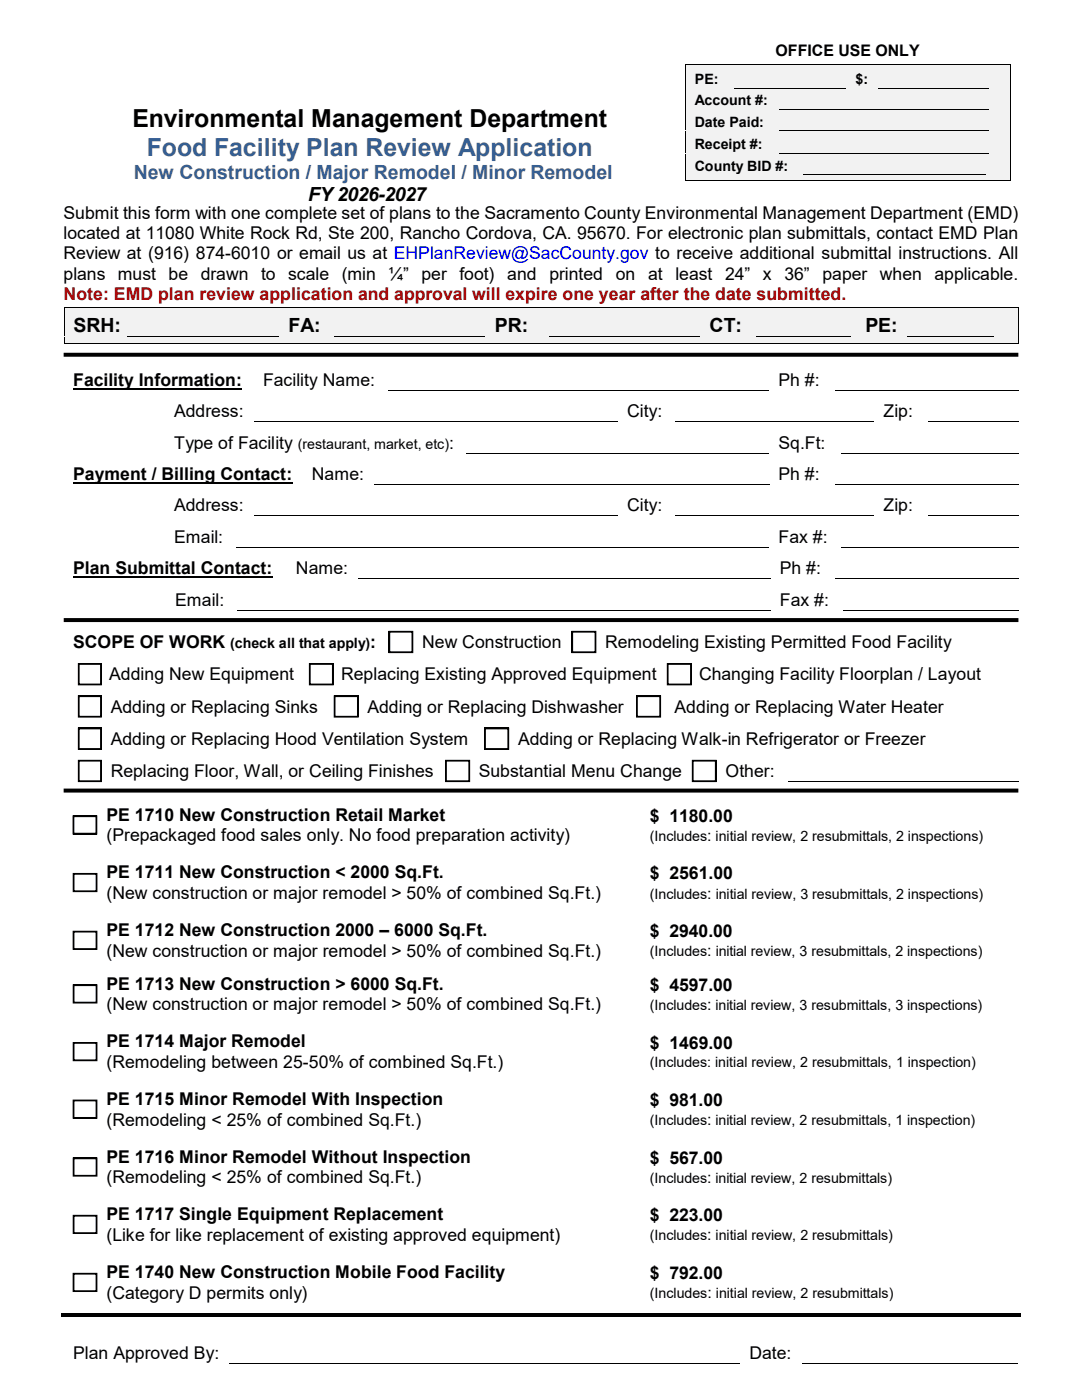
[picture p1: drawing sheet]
<svg xmlns="http://www.w3.org/2000/svg" width="216mm" height="279mm" viewBox="0 0 216 279" stroke-linecap="round" stroke-linejoin="round" font-family="sans-serif">
<defs><g id="words">
<text font-size="5" x="26.4" y="25.4">Environmental Management Department</text>
<text font-size="5" fill="#365f91" x="29.3" y="31.1">Food Facility Plan Review Application</text>
<text font-size="3.9" fill="#365f91" x="26.7" y="35.8">New Construction / Major Remodel / Minor Remodel</text>
<g font-size="3.9">
<text x="61.5" y="40.2">FY 2026-2027</text>
<text x="14.7" y="66.2">SRH:</text>
<text x="57.6" y="66.2">FA:</text>
<text x="98.7" y="66.2">PR:</text>
<text x="141.6" y="66.2">CT:</text>
<text x="172.7" y="66.2">PE:</text>
</g>
<g font-size="3.5">
<text x="12.7" y="43.7">Submit this form with one complete set of plans to the Sacramento County Environmental Management Department (EMD)</text>
<text x="12.7" y="47.7">located at 11080 White Rock Rd, Ste 200, Rancho Cordova, CA. 95670. For electronic plan submittals, contact EMD Plan</text>
<text x="12.7" y="51.8">Review at (916) 874-6010 or email us at EHPlanReview@SacCounty.gov to receive additional submittal instructions. All</text>
<text x="12.7" y="55.8">plans</text>
<text x="23.5" y="55.8">must</text>
<text x="33.6" y="55.8">be</text>
<text x="40" y="55.8">drawn</text>
<text x="52.1" y="55.8">to</text>
<text x="57.5" y="55.8">scale</text>
<text x="68.2" y="55.8">(min</text>
<text x="77.5" y="55.8">¼”</text>
<text x="84.1" y="55.8">per foot)</text>
<text x="101.2" y="55.8">and</text>
<text x="109.6" y="55.8">printed</text>
<text x="122.9" y="55.8">on</text>
<text x="129.3" y="55.8">at</text>
<text x="134.8" y="55.8">least</text>
<text x="144.7" y="55.8">24”</text>
<text x="152.2" y="55.8">x</text>
<text x="156.5" y="55.8">36”</text>
<text x="164.1" y="55.8">paper when</text>
<text x="186.5" y="55.8">applicable.</text>
<text x="14.6" y="77">Facility Information:</text>
<text x="52.5" y="77">Facility Name:</text>
<text x="155.4" y="77">Ph #:</text>
<text x="34.8" y="83.3">Address:</text>
<text x="125.1" y="83.3">City:</text>
<text x="176.3" y="83.3">Zip:</text>
<text x="34.8" y="89.5">Type of Facility</text>
<text x="89.6" y="89.5">:</text>
<text x="155.4" y="89.5">Sq.Ft:</text>
<text x="14.6" y="95.8">Payment / Billing Contact:</text>
<text x="62.2" y="95.8">Name:</text>
<text x="155.4" y="95.8">Ph #:</text>
<text x="34.8" y="102.1">Address:</text>
<text x="125.1" y="102.1">City:</text>
<text x="176.3" y="102.1">Zip:</text>
<text x="34.8" y="108.3">Email:</text>
<text x="155.4" y="108.3">Fax #:</text>
<text x="14.6" y="114.6">Plan Submittal Contact:</text>
<text x="59.1" y="114.6">Name:</text>
<text x="155.6" y="114.6">Ph #:</text>
<text x="35" y="120.9">Email:</text>
<text x="155.6" y="120.9">Fax #:</text>
<text x="14.6" y="129.3">SCOPE OF WORK</text>
<text x="73.9" y="129.3">:</text>
<text x="84.2" y="129.3">New Construction</text>
<text x="120.7" y="129.3">Remodeling Existing Permitted Food Facility</text>
<text x="21.8" y="135.8">Adding New Equipment</text>
<text x="68.1" y="135.8">Replacing Existing Approved Equipment</text>
<text x="139.5" y="135.8">Changing Facility Floorplan / Layout</text>
<text x="22.1" y="142.2">Adding or Replacing Sinks</text>
<text x="73.3" y="142.2">Adding or Replacing Dishwasher</text>
<text x="134.6" y="142.2">Adding or Replacing Water Heater</text>
<text x="22.1" y="148.6">Adding or Replacing Hood Ventilation System</text>
<text x="103.4" y="148.6">Adding or Replacing Walk-in Refrigerator or Freezer</text>
<text x="22.1" y="155.1">Replacing Floor, Wall, or Ceiling Finishes</text>
<text x="95.5" y="155.1">Substantial Menu Change</text>
<text x="144.8" y="155.1">Other:</text>
<text x="21.3" y="163.8">PE 1710 New Construction Retail Market</text>
<text x="21.3" y="167.9">(Prepackaged food sales only. No food preparation activity)</text>
<text x="129.7" y="164">$ 1180.00</text>
<text x="21.3" y="175.3">PE 1711 New Construction &lt; 2000 Sq.Ft.</text>
<text x="21.3" y="179.4">(New construction or major remodel &gt; 50% of combined Sq.Ft.)</text>
<text x="129.7" y="175.5">$ 2561.00</text>
<text x="21.3" y="186.8">PE 1712 New Construction 2000 – 6000 Sq.Ft.</text>
<text x="21.3" y="190.9">(New construction or major remodel &gt; 50% of combined Sq.Ft.)</text>
<text x="129.7" y="187">$ 2940.00</text>
<text x="21.3" y="197.5">PE 1713 New Construction &gt; 6000 Sq.Ft.</text>
<text x="129.7" y="197.7">$ 4597.00</text>
<text x="21.3" y="201.6">(New construction or major remodel &gt; 50% of combined Sq.Ft.)</text>
<text x="21.3" y="209">PE 1714 Major Remodel</text>
<text x="129.7" y="209.4">$ 1469.00</text>
<text x="21.3" y="213.1">(Remodeling between 25-50% of combined Sq.Ft.)</text>
<text x="21.3" y="220.5">PE 1715 Minor Remodel With Inspection</text>
<text x="129.7" y="220.7">$ 981.00</text>
<text x="21.2" y="224.6">(Remodeling &lt; 25% of combined Sq.Ft.)</text>
<text x="21.3" y="232">PE 1716 Minor Remodel Without Inspection</text>
<text x="129.7" y="232.2">$ 567.00</text>
<text x="21.3" y="236.1">(Remodeling &lt; 25% of combined Sq.Ft.)</text>
<text x="21.3" y="243.5">PE 1717 Single Equipment Replacement</text>
<text x="129.7" y="243.8">$ 223.00</text>
<text x="21.2" y="247.7">(Like for like replacement of existing approved equipment)</text>
<text x="21.3" y="255.1">PE 1740 New Construction Mobile Food Facility</text>
<text x="129.7" y="255.3">$ 792.00</text>
<text x="21.3" y="259.2">(Category D permits only)</text>
<text x="14.6" y="271.3">Plan Approved By:</text>
<text x="149.5" y="271.3">Date:</text>
</g>
<text font-size="3.5" fill="#c00000" x="12.7" y="59.9">Note: EMD plan review application and approval will expire one year after the date submitted.</text>
<text font-size="3.2" x="154.8" y="11.3">OFFICE USE ONLY</text>
<g font-size="2.8">
<text x="138.6" y="16.8">PE:</text>
<text x="170.7" y="16.8">$:</text>
<text x="138.6" y="21">Account #:</text>
<text x="138.6" y="25.3">Date Paid:</text>
<text x="138.6" y="29.7">Receipt #:</text>
<text x="138.6" y="34.2">County BID #:</text>
<text x="59.4" y="89.5">(restaurant, market, etc)</text>
<text x="45.9" y="129.3">(check all that apply)</text>
<text x="129.7" y="167.8">(Includes: initial review, 2 resubmittals, 2 inspections)</text>
<text x="129.7" y="179.3">(Includes: initial review, 3 resubmittals, 2 inspections)</text>
<text x="129.7" y="190.8">(Includes: initial review, 3 resubmittals, 2 inspections)</text>
<text x="129.7" y="201.5">(Includes: initial review, 3 resubmittals, 3 inspections)</text>
<text x="129.7" y="212.9">(Includes: initial review, 2 resubmittals, 1 inspection)</text>
<text x="129.7" y="224.5">(Includes: initial review, 2 resubmittals, 1 inspection)</text>
<text x="129.7" y="236.1">(Includes: initial review, 2 resubmittals)</text>
<text x="129.7" y="247.6">(Includes: initial review, 2 resubmittals)</text>
<text x="129.7" y="259.1">(Includes: initial review, 2 resubmittals)</text>
</g>
</g></defs>
<path d="M136.8 13h64.7v1.3h-64.7z" fill-rule="evenodd" fill="#f2f2f2"/>
<path d="M138.6 13.6h61" fill="none" stroke="#f2f2f2" stroke-width=".38"/>
<path d="M136.7 12.8h.1v.2h-.1zM136.7 13h.1v1.3h-.1zM136.8 12.8h.2v.2h-.2zM201.5 12.8h.1v.2h-.1zM201.5 13h.1v1.3h-.1z" fill="#000"/>
<path d="M137 12.9h64.5" fill="none" stroke="#000" stroke-width=".2"/>
<g fill="#f2f2f2">
<path d="M136.8 14.3h9.8v3.2h-9.8z" fill-rule="evenodd"/>
<path d="M146.6 14.3h22.2v3.2h-22.2z" fill-rule="evenodd"/>
<path d="M168.8 14.3h6.4v3.2h-6.4z" fill-rule="evenodd"/>
<path d="M175.2 14.3h22.2v3.2h-22.2z" fill-rule="evenodd"/>
<path d="M197.4 14.3h4.1v3.2h-4.1z" fill-rule="evenodd"/>
</g>
<g fill="#f2f2f2">
<path d="M138.6 14.3h6.1v3.2h-6.1z"/>
<path d="M148.5 14.3h18.4v3.2h-18.4z"/>
<path d="M170.7 14.3h2.6v3.2h-2.6z"/>
<path d="M177.1 14.3h18.4v3.2h-18.4z"/>
</g>
<path d="M199.5 14.3v3.2" fill="none" stroke="#f2f2f2" stroke-width=".34"/>
<path d="M136.7 14.3v3.2M201.5 14.3v3.2" fill="none" stroke="#000" stroke-width=".2"/>
<path d="M136.8 17.7h64.7v.8h-64.7z" fill-rule="evenodd" fill="#f2f2f2"/>
<path d="M138.6 17.7h61v.8h-61z" fill="#f2f2f2"/>
<path d="M136.7 17.5h.1v.2h-.1zM136.7 17.7h.1v.8h-.1zM201.5 17.5h.1v.2h-.1zM201.5 17.7h.1v.8h-.1z" fill="#000"/>
<path d="M136.8 17.6h9.8M168.8 17.6h6.4M197.4 17.6h4.1" fill="none" stroke="#f2f2f2" stroke-width=".2"/>
<path d="M146.6 17.6h22.2M175.2 17.6h22.2" fill="none" stroke="#000" stroke-width=".2"/>
<g fill="#f2f2f2">
<path d="M136.8 18.5h18.7v3.3h-18.7z" fill-rule="evenodd"/>
<path d="M155.5 18.5h41.9v3.3h-41.9z" fill-rule="evenodd"/>
<path d="M197.4 18.5h4.1v3.3h-4.1z" fill-rule="evenodd"/>
</g>
<g fill="#f2f2f2">
<path d="M138.6 18.5h15v3.3h-15z"/>
<path d="M157.4 18.5h38.1v3.3h-38.1z"/>
</g>
<path d="M199.5 18.5v3.3" fill="none" stroke="#f2f2f2" stroke-width=".34"/>
<path d="M136.7 18.5v3.3M201.5 18.5v3.3" fill="none" stroke="#000" stroke-width=".2"/>
<path d="M136.8 21.9h64.7v.8h-64.7z" fill-rule="evenodd" fill="#f2f2f2"/>
<path d="M138.6 21.9h61v.8h-61z" fill="#f2f2f2"/>
<path d="M136.7 21.8h.1v.1h-.1zM136.7 21.9h.1v.8h-.1zM201.5 21.8h.1v.1h-.1zM201.5 21.9h.1v.8h-.1z" fill="#000"/>
<path d="M136.8 21.8h18.7M197.4 21.8h4.1" fill="none" stroke="#f2f2f2" stroke-width=".2"/>
<path d="M155.5 21.8h41.9" fill="none" stroke="#000" stroke-width=".2"/>
<g fill="#f2f2f2">
<path d="M136.8 22.7h18.7v3.3h-18.7z" fill-rule="evenodd"/>
<path d="M155.5 22.7h41.9v3.3h-41.9z" fill-rule="evenodd"/>
<path d="M197.4 22.7h4.1v3.3h-4.1z" fill-rule="evenodd"/>
</g>
<g fill="#f2f2f2">
<path d="M138.6 22.7h15v3.3h-15z"/>
<path d="M157.4 22.7h38.1v3.3h-38.1z"/>
</g>
<path d="M199.5 22.7v3.3" fill="none" stroke="#f2f2f2" stroke-width=".34"/>
<path d="M136.7 22.7v3.3M201.5 22.7v3.3" fill="none" stroke="#000" stroke-width=".2"/>
<path d="M136.8 26.2h64.7v.8h-64.7z" fill-rule="evenodd" fill="#f2f2f2"/>
<path d="M138.6 26.2h61v.8h-61z" fill="#f2f2f2"/>
<path d="M136.7 26h.1v.2h-.1zM136.7 26.2h.1v.8h-.1zM201.5 26h.1v.2h-.1zM201.5 26.2h.1v.8h-.1z" fill="#000"/>
<path d="M136.8 26.1h18.7M197.4 26.1h4.1" fill="none" stroke="#f2f2f2" stroke-width=".2"/>
<path d="M155.5 26.1h41.9" fill="none" stroke="#000" stroke-width=".2"/>
<g fill="#f2f2f2">
<path d="M136.8 27h18.7v3.6h-18.7z" fill-rule="evenodd"/>
<path d="M155.5 27h41.9v3.6h-41.9z" fill-rule="evenodd"/>
<path d="M197.4 27h4.1v3.6h-4.1z" fill-rule="evenodd"/>
</g>
<g fill="#f2f2f2">
<path d="M138.6 27.2h15v3.2h-15z"/>
<path d="M157.4 27.2h38.1v3.2h-38.1z"/>
</g>
<path d="M199.5 27v3.6" fill="none" stroke="#f2f2f2" stroke-width=".34"/>
<path d="M136.7 27v3.6M201.5 27v3.6" fill="none" stroke="#000" stroke-width=".2"/>
<g fill="#f2f2f2">
<path d="M136.8 30.8h22.2v.8h-22.2z" fill-rule="evenodd"/>
<path d="M159 30.8h42.5v.8h-42.5z" fill-rule="evenodd"/>
</g>
<g fill="#f2f2f2">
<path d="M138.6 30.8h18.5v.8h-18.5z"/>
<path d="M160.9 30.8h38.7v.8h-38.7z"/>
</g>
<path d="M136.7 30.6h.1v.2h-.1zM136.7 30.8h.1v.8h-.1zM159 30.6h.1v.2h-.1zM201.5 30.6h.1v.2h-.1zM201.5 30.8h.1v.8h-.1z" fill="#000"/>
<path d="M136.8 30.7h18.7M197.4 30.7h4.1" fill="none" stroke="#f2f2f2" stroke-width=".2"/>
<path d="M155.5 30.7h3.5M159.1 30.7h38.3" fill="none" stroke="#000" stroke-width=".2"/>
<g fill="#f2f2f2">
<path d="M136.8 31.6h23.4v3.2h-23.4z" fill-rule="evenodd"/>
<path d="M160.2 31.6h36.6v3.2h-36.6z" fill-rule="evenodd"/>
<path d="M196.8 31.6h4.7v3.2h-4.7z" fill-rule="evenodd"/>
</g>
<g fill="#f2f2f2">
<path d="M138.6 31.6h19.7v3.2h-19.7z"/>
<path d="M162.1 31.6h32.8v3.2h-32.8z"/>
<path d="M198.7 31.6h.9v3.2h-.9z"/>
</g>
<path d="M136.7 31.6v3.2M201.5 31.6v3.2" fill="none" stroke="#000" stroke-width=".2"/>
<g fill="#f2f2f2">
<path d="M136.8 35h22.2v.9h-22.2z" fill-rule="evenodd"/>
<path d="M159 35h42.5v.9h-42.5z" fill-rule="evenodd"/>
</g>
<g fill="#f2f2f2">
<path d="M138.6 35h18.5v.9h-18.5z"/>
<path d="M160.9 35h38.7v.9h-38.7z"/>
</g>
<path d="M136.7 34.8h.1v.2h-.1z" fill="#000"/>
<path d="M136.8 34.9h22.2" fill="none" stroke="#f2f2f2" stroke-width=".2"/>
<path d="M159 34.8h1.2v.2h-1.2z" fill="#f2f2f2"/>
<path d="M136.8 36h64.7M160.2 34.9h36.6" fill="none" stroke="#000" stroke-width=".2"/>
<path d="M196.8 34.9h4.7" fill="none" stroke="#f2f2f2" stroke-width=".2"/>
<path d="M136.7 35h.1v.9h-.1zM136.7 35.9h.1v.2h-.1zM158.7 35.9h.2v.2h-.2zM201.5 34.8h.1v.2h-.1zM201.5 35h.1v.9h-.1zM201.5 35.9h.1v.2h-.1z" fill="#000"/>
<path d="M12.9 61.5h190.2v1.2h-190.2z" fill-rule="evenodd" fill="#f2f2f2"/>
<path d="M14.7 61.5h186.6v1.2h-186.6z" fill="#f2f2f2"/>
<path d="M12.7 61.3h.2v.1h-.2zM12.7 61.4h.2v1.3h-.2zM203.1 61.3h.2v.1h-.2zM203.1 61.4h.2v1.3h-.2z" fill="#000"/>
<path d="M12.9 61.3h190.2" fill="none" stroke="#000" stroke-width=".2"/>
<g fill="#f2f2f2">
<path d="M12.9 62.7h12.5v4.4h-12.5z" fill-rule="evenodd"/>
<path d="M25.4 62.7h30.3v4.4h-30.3z" fill-rule="evenodd"/>
<path d="M55.7 62.7h11.1v4.4h-11.1z" fill-rule="evenodd"/>
<path d="M66.8 62.7h30.1v4.4h-30.1z" fill-rule="evenodd"/>
<path d="M96.9 62.7h12.7v4.4h-12.7z" fill-rule="evenodd"/>
<path d="M109.6 62.7h30.1v4.4h-30.1z" fill-rule="evenodd"/>
<path d="M139.7 62.7h11.1v4.4h-11.1z" fill-rule="evenodd"/>
<path d="M150.8 62.7h19.1v4.4h-19.1z" fill-rule="evenodd"/>
<path d="M152.7 62.9h15.2v4h-15.2z" fill-rule="evenodd"/>
<path d="M169.9 62.7h11.1v4.4h-11.1z" fill-rule="evenodd"/>
<path d="M181 62.7h17.5v4.4h-17.5z" fill-rule="evenodd"/>
<path d="M182.9 62.9h13.6v4h-13.6z" fill-rule="evenodd"/>
<path d="M198.5 62.7h4.6v4.4h-4.6z" fill-rule="evenodd"/>
</g>
<g fill="#f2f2f2">
<path d="M14.7 62.7h8.8v4.4h-8.8z"/>
<path d="M27.3 62.7h26.5v4.4h-26.5z"/>
<path d="M57.6 62.7h7.3v4.4h-7.3z"/>
<path d="M68.7 62.7h26.2v4.4h-26.2z"/>
<path d="M98.7 62.7h9v4.4h-9z"/>
<path d="M111.5 62.7h26.3v4.4h-26.3z"/>
<path d="M141.6 62.7h7.3v4.4h-7.3z"/>
<path d="M171.7 62.7h7.4v4.4h-7.4z"/>
<path d="M200.3 62.7h1v4.4h-1z"/>
</g>
<path d="M12.8 62.7v4.4M203.2 62.7v4.4" fill="none" stroke="#000" stroke-width=".2"/>
<path d="M12.9 67.3h190.2v1.2h-190.2z" fill-rule="evenodd" fill="#f2f2f2"/>
<path d="M14.7 67.3h186.6v1.2h-186.6z" fill="#f2f2f2"/>
<g fill="#000">
<path d="M12.7 67.1h.2v.2h-.2zM12.7 67.3h.2v1.2h-.2zM12.7 68.5h.2v.2h-.2zM203.1 67.1h.2v.2h-.2zM203.1 67.3h.2v1.2h-.2zM203.1 68.5h.2v.2h-.2zM15.5 132.3h.2v.2h-.2zM15.5 136.6h.2v.1h-.2zM15.5 138.8h.2v.1h-.2zM20.1 132.3h.2v.2h-.2zM20.1 136.6h.2v.1h-.2zM20.1 138.8h.2v.1h-.2z"/>
<path d="M61.6 132.3h.2v.2h-.2zM61.6 136.6h.2v.1h-.2zM66.4 132.3h.1v.2h-.1zM66.4 136.6h.1v.1h-.1zM66.6 138.8h.2v.1h-.2zM71.4 138.8h.1v.1h-.1zM77.5 125.9h.2v.2h-.2zM77.5 130.1h.2v.2h-.2zM82.3 125.9h.1v.2h-.1zM82.3 130.1h.1v.2h-.1zM114 125.9h.2v.2h-.2zM114 130.1h.2v.2h-.2z"/>
<path d="M118.8 125.9h.2v.2h-.2zM118.8 130.1h.2v.2h-.2zM126.9 138.8h.2v.1h-.2zM131.7 138.8h.2v.1h-.2zM133.1 132.3h.1v.2h-.1zM133.1 136.6h.1v.1h-.1zM137.8 132.3h.2v.2h-.2zM137.8 136.6h.2v.1h-.2zM15.5 143h.2v.2h-.2zM15.5 145.2h.2v.2h-.2zM15.5 149.4h.2v.2h-.2zM15.5 151.6h.2v.2h-.2z"/>
<path d="M15.5 155.9h.2v.1h-.2zM20.1 143h.2v.2h-.2zM20.1 145.2h.2v.2h-.2zM20.1 149.4h.2v.2h-.2zM20.1 151.6h.2v.2h-.2zM20.1 155.9h.2v.1h-.2zM66.6 143h.2v.2h-.2zM71.4 143h.1v.2h-.1zM88.8 151.6h.2v.2h-.2zM88.8 155.9h.2v.1h-.2zM93.6 151.6h.2v.2h-.2zM93.6 155.9h.2v.1h-.2z"/>
<path d="M96.6 145.2h.2v.2h-.2zM96.6 149.4h.2v.2h-.2zM101.4 145.2h.2v.2h-.2zM101.4 149.4h.2v.2h-.2zM126.9 143h.2v.2h-.2zM131.7 143h.2v.2h-.2zM138 151.6h.2v.2h-.2zM138 155.9h.2v.1h-.2zM142.8 151.6h.2v.2h-.2zM142.8 155.9h.2v.1h-.2zM14.5 162.7h.2v.2h-.2zM14.5 166.4h.2v.1h-.2z"/>
<path d="M14.5 174.2h.2v.2h-.2zM14.5 177.9h.2v.2h-.2zM14.7 162.7h.2v.2h-.2zM14.7 166.4h.2v.1h-.2zM14.7 174.2h.2v.2h-.2zM14.7 177.9h.2v.2h-.2zM19.3 162.7h.1v.2h-.1zM19.3 166.4h.1v.1h-.1zM19.3 174.2h.1v.2h-.1zM19.3 177.9h.1v.2h-.1zM14.5 185.8h.2v.1h-.2zM14.5 189.4h.2v.2h-.2z"/>
<path d="M14.5 196.5h.2v.1h-.2zM14.7 185.8h.2v.1h-.2zM14.7 189.4h.2v.2h-.2zM14.7 196.5h.2v.1h-.2zM19.3 185.8h.1v.1h-.1zM19.3 189.4h.1v.2h-.1zM19.3 196.5h.1v.1h-.1zM14.5 200.1h.2v.1h-.2zM14.5 208h.2v.2h-.2zM14.5 211.6h.2v.2h-.2zM14.5 219.5h.2v.1h-.2zM14.7 200.1h.2v.1h-.2z"/>
<path d="M14.7 208h.2v.2h-.2zM14.7 211.6h.2v.2h-.2zM14.7 219.5h.2v.1h-.2zM19.3 200.1h.1v.1h-.1zM19.3 208h.1v.2h-.1zM19.3 211.6h.1v.2h-.1zM19.3 219.5h.1v.1h-.1zM14.5 223.1h.2v.2h-.2zM14.5 231h.2v.1h-.2zM14.5 234.6h.2v.2h-.2zM14.7 223.1h.2v.2h-.2zM14.7 231h.2v.1h-.2z"/>
<path d="M14.7 234.6h.2v.2h-.2zM19.3 223.1h.1v.2h-.1zM19.3 231h.1v.1h-.1zM19.3 234.6h.1v.2h-.1zM14.5 242.5h.2v.2h-.2zM14.5 246.1h.2v.2h-.2zM14.5 254h.2v.2h-.2zM14.5 257.6h.2v.2h-.2zM14.7 242.5h.2v.2h-.2zM14.7 246.1h.2v.2h-.2zM14.7 254h.2v.2h-.2zM14.7 257.6h.2v.2h-.2z"/>
<path d="M19.3 242.5h.1v.2h-.1zM19.3 246.1h.1v.2h-.1zM19.3 254h.1v.2h-.1zM19.3 257.6h.1v.2h-.1z"/>
</g>
<path d="M12.9 67.2h12.5M55.7 67.2h11.1M96.9 67.2h12.7M139.7 67.2h11.1M169.9 67.2h11.1M198.5 67.2h4.6" fill="none" stroke="#f2f2f2" stroke-width=".2"/>
<g fill="none" stroke="#000" stroke-width=".2">
<path d="M12.9 68.6h190.2M25.4 67.2h30.3M66.8 67.2h30.1M77.6 77.9h75.9M109.6 67.2h30.1M150.8 67.2h19.1M166.6 77.9h36.6M181 67.2h17.5M50.8 84.2h72.4M74.6 96.7h78.9M93 90.4h60.5M134.7 84.2h39.7"/>
<path d="M166.6 96.7h36.6M167.8 90.4h35.4M185.1 84.2h18.1M47.1 109.2h106.4M50.8 103h72.4M71.5 115.5h82.2M134.7 103h39.7M166.6 115.5h36.6M167.8 109.2h35.4M185.1 103h18.1M15.6 132.5v4.1M15.6 138.9v4.1"/>
<path d="M15.7 132.4h4.4M15.7 136.7h4.4M15.7 138.9h4.4M20.2 132.5v4.1M20.2 138.9v4.1M47.3 121.8h106.4M61.7 132.5v4.1M61.8 132.4h4.6M61.8 136.7h4.6M66.5 132.5v4.1M66.7 138.9v4.1M66.8 138.9h4.6"/>
<path d="M71.5 138.9v4.1M77.6 126.1v4M77.7 126h4.6M77.7 130.2h4.6M82.3 126.1v4M114.1 126.1v4M114.2 126h4.6M114.2 130.2h4.6M118.9 126.1v4M127 138.9v4.1M127.1 138.9h4.6M131.8 138.9v4.1"/>
<path d="M133.1 132.5v4.1M133.2 132.4h4.6M133.2 136.7h4.6M137.9 132.5v4.1M168.3 121.8h34.9M15.6 145.4v4M15.6 151.8v4.1M15.7 143.1h4.4M15.7 145.3h4.4M15.7 149.5h4.4M15.7 151.7h4.4M15.7 156h4.4"/>
<path d="M20.2 145.4v4M20.2 151.8v4.1M66.8 143.1h4.6M88.9 151.8v4.1M89 151.7h4.6M89 156h4.6M93.7 151.8v4.1M96.7 145.4v4M96.8 145.3h4.6M96.8 149.5h4.6M101.5 145.4v4M127.1 143.1h4.6"/>
<path d="M138.1 151.8v4.1M138.2 151.7h4.6M138.2 156h4.6M142.9 151.8v4.1M157.2 156h46M14.6 162.9v3.5M14.6 174.4v3.5M14.9 162.8h4.4M14.9 166.5h4.4M14.9 174.3h4.4M14.9 178h4.4M19.3 162.9v3.5"/>
<path d="M19.3 174.4v3.5M14.6 185.9v3.5M14.6 196.6v3.5M14.9 185.8h4.4M14.9 189.5h4.4M14.9 196.6h4.4M19.3 185.9v3.5M19.3 196.6v3.5M14.6 208.2v3.4M14.6 219.6v3.5M14.9 200.2h4.4M14.9 208.1h4.4"/>
<path d="M14.9 211.7h4.4M14.9 219.5h4.4M19.3 208.2v3.4M19.3 219.6v3.5M14.6 231.1v3.5M14.9 223.2h4.4M14.9 231.1h4.4M14.9 234.7h4.4M19.3 231.1v3.5M14.6 242.7v3.4M14.6 254.2v3.4M14.9 242.6h4.4"/>
<path d="M14.9 246.2h4.4M14.9 254.1h4.4M14.9 257.7h4.4M19.3 242.7v3.4M19.3 254.2v3.4M45.8 272.2h101.9M160.1 272.2h42.9"/>
</g>
<path d="M14.6 77.6h33.7M14.6 96.3h43.7M14.6 115.1h39.8" fill="none" stroke="#000" stroke-width=".38"/>
<path d="M12.2 262h191.5v.8h-191.5z" fill-rule="evenodd" fill="#000"/>
<path d="M12.7 70.8h190.5M12.7 123.8h190.5M12.7 157.8h190.5" fill="none" stroke="#000" stroke-width=".79" stroke-linecap="butt"/>
<g fill="none" stroke="#000" stroke-width=".35">
<path d="M15.7 132.5h4.4v4.1h-4.4zM15.7 138.9h4.4v4.1h-4.4zM61.8 132.5h4.6v4.1h-4.6zM66.8 138.9h4.6v4.1h-4.6zM77.7 126.1h4.6v4.1h-4.6zM114.2 126.1h4.6v4.1h-4.6zM127.1 138.9h4.6v4.1h-4.6zM133.2 132.5h4.7v4.1h-4.7zM15.7 145.4h4.4v4.1h-4.4zM15.7 151.8h4.4v4.1h-4.4zM89 151.8h4.6v4.1h-4.6zM96.8 145.4h4.6v4.1h-4.6z"/>
<path d="M138.2 151.8h4.6v4.1h-4.6zM14.7 162.9h4.5v3.5h-4.5zM14.7 174.4h4.6v3.5h-4.6zM14.7 185.9h4.6v3.5h-4.6zM14.7 196.6h4.6v3.5h-4.6zM14.7 219.6h4.6v3.5h-4.6zM14.7 208.1h4.6v3.5h-4.6zM14.7 231.2h4.6v3.4h-4.6zM14.7 254.2h4.6v3.5h-4.6zM14.7 242.6h4.6v3.5h-4.6z"/>
</g>
<use href="#words"/>
</svg>
